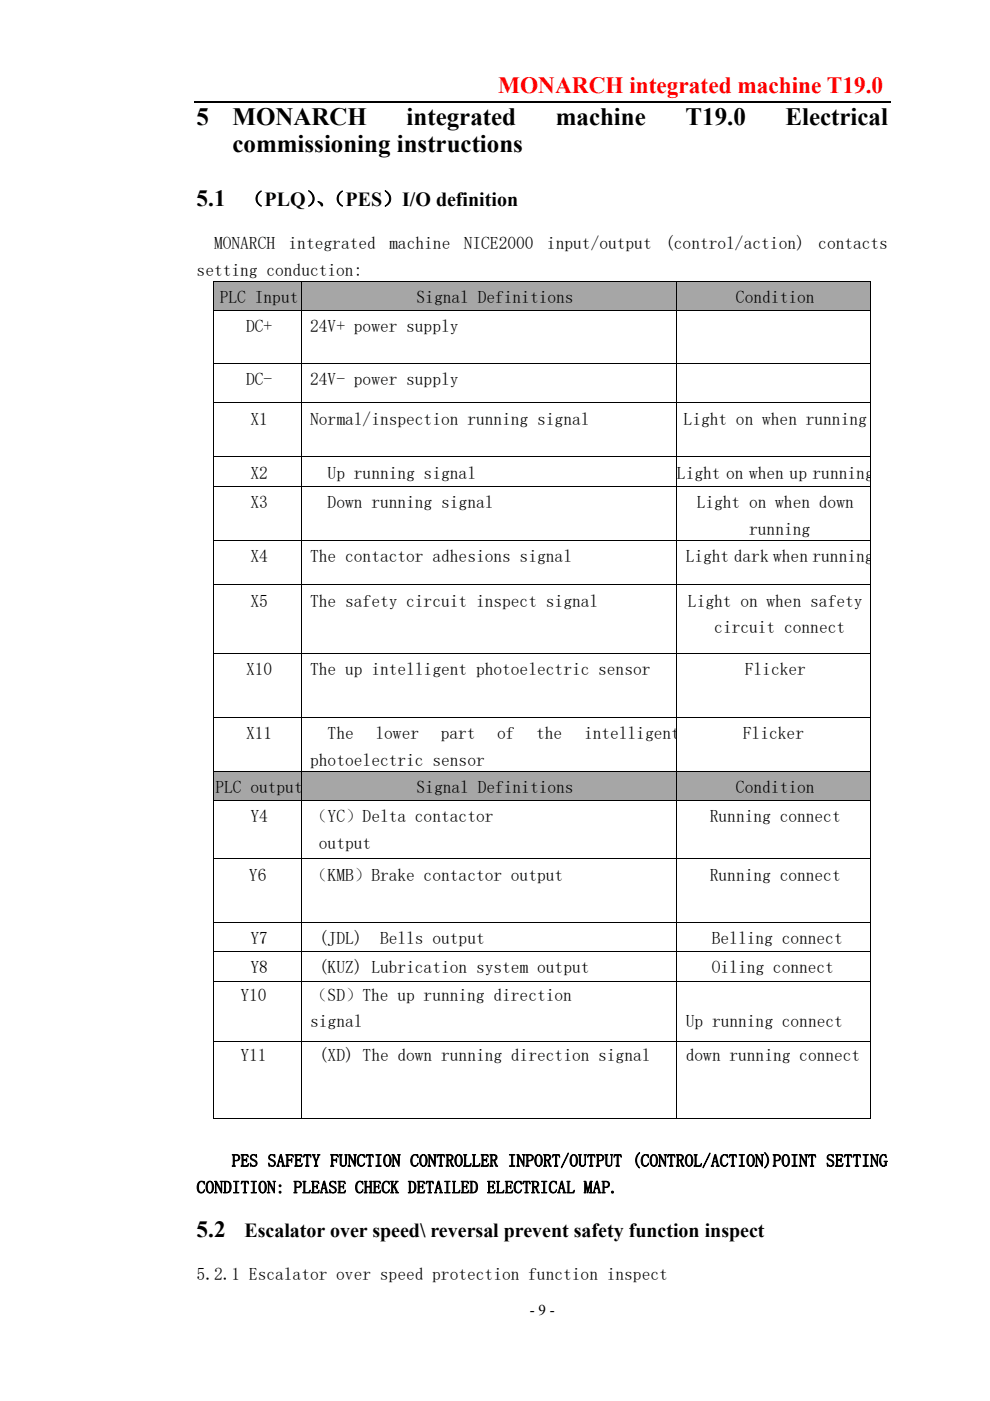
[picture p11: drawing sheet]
<svg xmlns="http://www.w3.org/2000/svg" width="210mm" height="297mm" viewBox="0 0 210 297" stroke-linecap="round" stroke-linejoin="round" font-family="sans-serif">
<defs><g id="words">
<g font-size="5.3">
<text x="41.7" y="26.5">5</text>
<text x="49.3" y="26.5">MONARCH</text>
<text x="86.3" y="26.5">integrated</text>
<text x="117.9" y="26.5">machine</text>
<text x="145.4" y="26.5">T19.0</text>
<text x="166.6" y="26.5">Electrical</text>
<text x="49.3" y="32.2">commissioning instructions</text>
</g>
<text font-size="4.9" fill="#f00" x="105.7" y="19.6">MONARCH integrated machine T19.0</text>
<g font-size="4.9">
<text x="41.7" y="43.6">5.1</text>
<text x="41.7" y="262.2">5.2</text>
</g>
<g font-size="4.2">
<text x="51.9" y="43.6">（PLQ）（PES）I/O definition</text>
<text x="67" y="43.6">、</text>
<text x="51.9" y="262.2">Escalator over speed\ reversal prevent safety function inspect</text>
</g>
<g font-size="3.7">
<text x="45.4" y="52.8">MONARCH</text>
<text x="61.2" y="52.8">integrated</text>
<text x="82.6" y="52.8">machine</text>
<text x="98.4" y="52.8">NICE2000</text>
<text x="116" y="52.8">input/output</text>
<text x="141.1" y="52.8">(control/action)</text>
<text x="173.5" y="52.8">contacts</text>
<text x="41.7" y="58.4">setting conduction:</text>
<text x="46.6" y="64.3">PLC Input</text>
<text x="88.3" y="64.3">Signal Definitions</text>
<text x="156.1" y="64.3">Condition</text>
<text x="52.2" y="70.5">DC+</text>
<text x="65.8" y="70.5">24V+ power supply</text>
<text x="52.2" y="81.7">DC-</text>
<text x="65.8" y="81.7">24V- power supply</text>
<text x="53.1" y="90">X1</text>
<text x="65.8" y="90">Normal/inspection running signal</text>
<text x="145" y="90">Light on when running</text>
<text x="53.1" y="101.5">X2</text>
<text x="69.5" y="101.5">Up running signal</text>
<text x="143.6" y="101.5">Light on when up running</text>
<text x="53.1" y="107.7">X3</text>
<text x="69.5" y="107.7">Down running signal</text>
<text x="147.8" y="107.7">Light on when down</text>
<text x="158.9" y="113.3">running</text>
<text x="53.1" y="119.2">X4</text>
<text x="65.8" y="119.2">The contactor adhesions signal</text>
<text x="145.4" y="119.2">Light dark when running</text>
<text x="53.1" y="128.6">X5</text>
<text x="65.8" y="128.6">The safety circuit inspect signal</text>
<text x="145.9" y="128.6">Light on when safety</text>
<text x="151.5" y="134.3">circuit connect</text>
<text x="52.2" y="143.1">X10</text>
<text x="65.8" y="143.1">The up intelligent photoelectric sensor</text>
<text x="158" y="143.1">Flicker</text>
<text x="52.2" y="156.7">X11</text>
<text x="69.5" y="156.7">The</text>
<text x="79.6" y="156.7">lower</text>
<text x="93.5" y="156.7">part</text>
<text x="105.5" y="156.7">of</text>
<text x="113.7" y="156.7">the</text>
<text x="123.9" y="156.7">intelligent</text>
<text x="157.6" y="156.7">Flicker</text>
<text x="65.8" y="162.3">photoelectric sensor</text>
<text x="45.7" y="168.1">PLC outpu</text>
<text x="62.4" y="168.1">t</text>
<text x="88.3" y="168.1">Signal Definitions</text>
<text x="156.1" y="168.1">Condition</text>
<text x="53.1" y="174.4">Y4</text>
<text x="65.8" y="174.4">（YC）Delta contactor</text>
<text x="150.6" y="174.4">Running connect</text>
<text x="67.6" y="180">output</text>
<text x="52.8" y="186.7">Y6</text>
<text x="65.8" y="186.7">（KMB）Brake contactor output</text>
<text x="150.6" y="186.7">Running connect</text>
<text x="53.1" y="200.2">Y7</text>
<text x="67.6" y="200.2">(JDL)</text>
<text x="80.6" y="200.2">Bells output</text>
<text x="151" y="200.2">Belling connect</text>
<text x="53.1" y="206.4">Y8</text>
<text x="67.6" y="206.4">(KUZ) Lubrication system output</text>
<text x="151" y="206.4">Oiling connect</text>
<text x="51" y="212.2">Y10</text>
<text x="65.8" y="212.2">（SD）The up running direction</text>
<text x="65.8" y="217.7">signal</text>
<text x="145.5" y="217.7">Up running connect</text>
<text x="51" y="225">Y11</text>
<text x="67.6" y="225">(XD) The down running direction signal</text>
<text x="145.5" y="225">down running connect</text>
<text x="49.1" y="247.3">PES SAFETY FUNCTION CONTROLLER INPORT/OUTPUT (CONTROL/ACTION)POINT SETTING</text>
<text x="41.7" y="253">CONDITION: PLEASE CHECK DETAILED ELECTRICAL MAP.</text>
<text x="41.7" y="271.3">5.2.1 Escalator over speed protection function inspect</text>
</g>
<text font-size="3.2" x="112.4" y="278.7">- 9 -</text>
</g></defs>
<path d="M41.2 21.5h147.6" fill="none" stroke="#000" stroke-width=".25"/>
<g fill="#a6a6a6">
<path d="M45.5 59.8h18.3v6h-18.3z"/>
<path d="M47.3 59.8h14.7v5.6h-14.7z"/>
<path d="M64 59.8h79.4v6h-79.4z"/>
<path d="M65.8 59.8h75.8v5.6h-75.8z"/>
<path d="M143.6 59.8h40.9v6h-40.9z"/>
<path d="M145.5 59.8h37.2v5.6h-37.2z"/>
</g>
<path d="M45.3 59.6h.2v.1h-.2zM184.5 59.6h.2v.1h-.2z" fill="#000"/>
<g fill="none" stroke="#000" stroke-width=".21">
<path d="M45.3 59.6h139.4M45.4 59.7v6.1M63.9 59.7v6.1M143.6 59.7v6.1M184.6 59.7v6.1M45.3 65.9h139.4M45.3 77.1h139.4M45.4 66v11M45.4 77.2v8.1M63.9 66v11M63.9 77.2v8.1M143.6 66v11"/>
<path d="M143.6 77.2v8.1M184.6 66v11M184.6 77.2v8.1M45.3 85.4h139.4M45.3 96.9h139.4M45.4 85.5v11.3M45.4 97v6M63.9 85.5v11.3M63.9 97v6M143.6 85.5v11.3M143.6 97v6M184.6 85.5v11.3"/>
<path d="M184.6 97v6M45.3 103.1h139.4M45.3 114.6h139.4M45.4 103.2v11.3M45.4 114.7v9.2M63.9 103.2v11.3M63.9 114.7v9.2M143.6 103.2v11.3M143.6 114.7v9.2M184.6 103.2v11.3M184.6 114.7v9.2M45.3 124h139.4"/>
<path d="M45.3 138.5h139.4M45.4 124.1v14.3M45.4 138.6v13.4M63.9 124.1v14.3M63.9 138.6v13.4M143.6 124.1v14.3M143.6 138.6v13.4M184.6 124.1v14.3M184.6 138.6v13.4M45.3 152.1h139.4M45.4 152.2v11.2M63.9 152.2v11.2"/>
<path d="M143.6 152.2v11.2M184.6 152.2v11.2"/>
</g>
<g fill="#a6a6a6">
<path d="M45.5 163.6h18.3v6.1h-18.3z"/>
<path d="M47.3 163.6h14.7v5.7h-14.7z"/>
<path d="M64 163.6h79.4v6.1h-79.4z"/>
<path d="M65.8 163.6h75.8v5.7h-75.8z"/>
<path d="M143.6 163.6h40.9v6.1h-40.9z"/>
<path d="M145.5 163.6h37.2v5.7h-37.2z"/>
</g>
<g fill="none" stroke="#000" stroke-width=".21">
<path d="M45.3 163.5h139.4M45.3 169.8h139.4M45.4 163.6v6.1M45.4 169.9v12.1M63.9 163.6v6.1M63.9 169.9v12.1M143.6 163.6v6.1M143.6 169.9v12.1M184.6 163.6v6.1M184.6 169.9v12.1M45.3 182.1h139.4M45.3 195.6h139.4"/>
<path d="M45.4 182.2v13.3M45.4 195.6v6.1M63.9 182.2v13.3M63.9 195.6v6.1M143.6 182.2v13.3M143.6 195.6v6.1M184.6 182.2v13.3M184.6 195.6v6.1M45.3 201.8h139.4M45.3 208h139.4M45.4 201.9v6M45.4 208.1v12.7"/>
<path d="M63.9 201.9v6M63.9 208.1v12.7M143.6 201.9v6M143.6 208.1v12.7M184.6 201.9v6M184.6 208.1v12.7M45.3 220.9h139.4M45.3 237.1h18.5M45.4 221v16.2M63.9 221v16.2M64 237.1h79.5M143.6 221v16.2"/>
<path d="M143.6 237.1h40.9M184.6 221v16.2"/>
</g>
<path d="M184.5 237h.2v.2h-.2z" fill="#000"/>
<use href="#words"/>
</svg>
